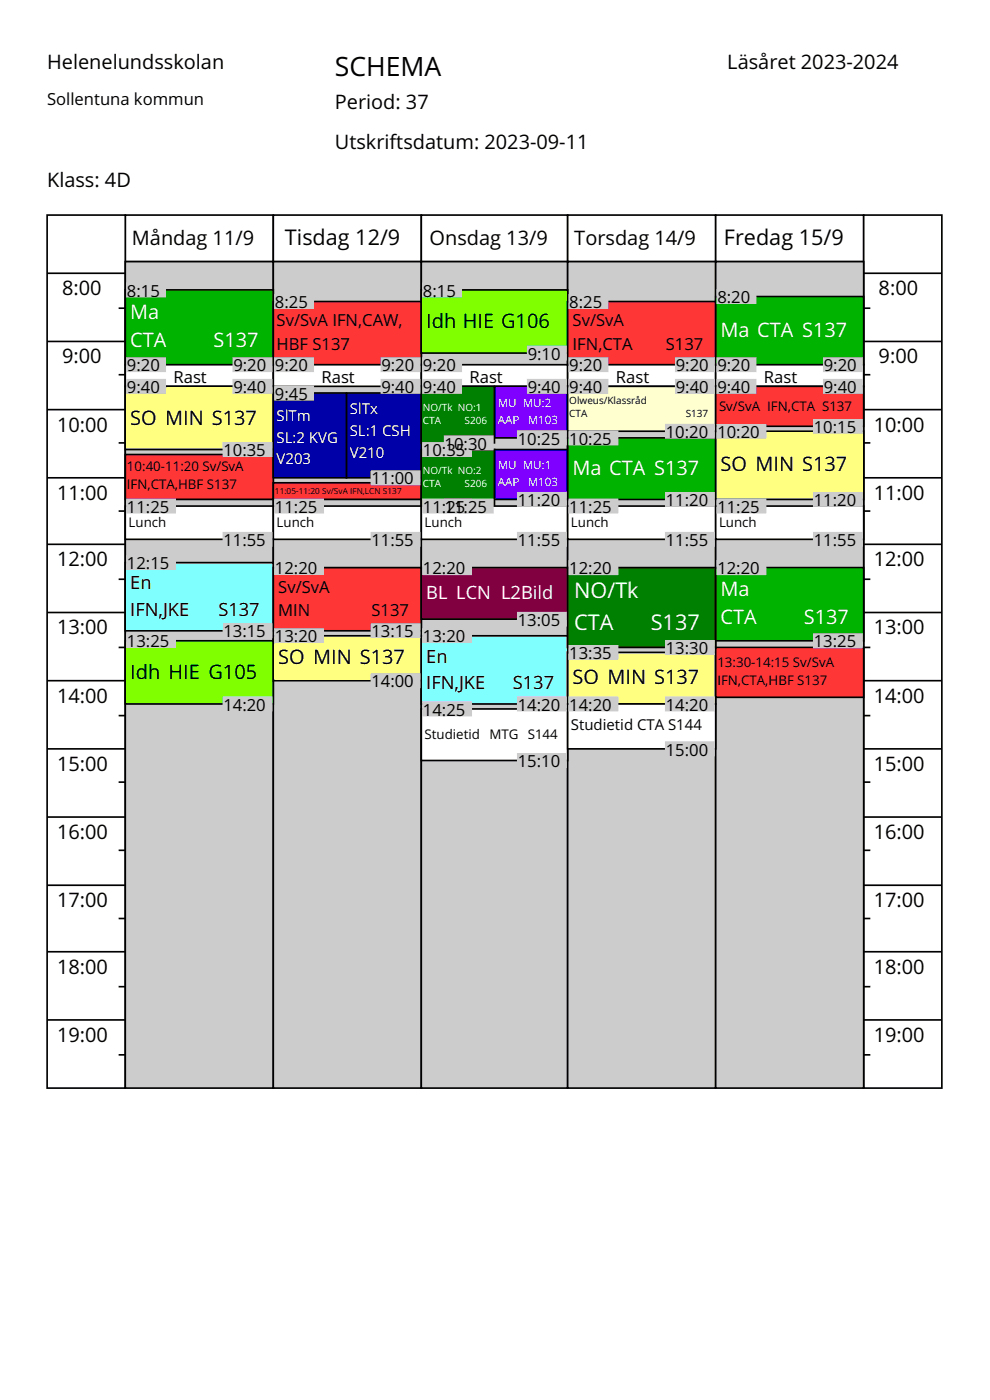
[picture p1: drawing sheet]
<svg xmlns="http://www.w3.org/2000/svg" width="210mm" height="297mm" viewBox="0 0 210 297" stroke-linecap="round" stroke-linejoin="round" font-family="sans-serif">
<defs><g id="words">
<text font-size="5.6" x="71" y="16.2">SCHEMA</text>
<g font-size="4.6">
<text x="60.4" y="52.1">Tisdag 12/9</text>
<text x="153.6" y="52.1">Fredag 15/9</text>
</g>
<g font-size="4.6" fill="#fff">
<text x="121.8" y="126.9">NO/Tk</text>
<text x="121.8" y="133.6">CTA</text>
<text x="138.1" y="133.6">S137</text>
</g>
<g font-size="4.2">
<text x="10" y="14.7">Helenelundsskolan</text>
<text x="154.3" y="14.7">Läsåret 2023-2024</text>
<text x="71" y="23.1">Period: 37</text>
<text x="71" y="31.6">Utskriftsdatum: 2023-09-11</text>
<text x="10" y="39.7">Klass: 4D</text>
<text x="28" y="52">Måndag 11/9</text>
<text x="91.1" y="52">Onsdag 13/9</text>
<text x="121.8" y="52">Torsdag 14/9</text>
<text x="13.2" y="62.6">8:00</text>
<text x="186.4" y="62.6">8:00</text>
<text x="90.4" y="69.7">Idh HIE G106</text>
<text x="13.2" y="77.1">9:00</text>
<text x="186.4" y="77.1">9:00</text>
<text x="12.1" y="91.6">10:00</text>
<text x="27.6" y="90.1">SO MIN S137</text>
<text x="185.3" y="91.6">10:00</text>
<text x="152.9" y="100">SO MIN S137</text>
<text x="12.1" y="106">11:00</text>
<text x="185.3" y="106">11:00</text>
<text x="12.1" y="120.1">12:00</text>
<text x="185.3" y="120.1">12:00</text>
<text x="12.1" y="134.6">13:00</text>
<text x="185.3" y="134.6">13:00</text>
<text x="59" y="140.9">SO MIN S137</text>
<text x="12.1" y="149.1">14:00</text>
<text x="27.6" y="144.1">Idh HIE G105</text>
<text x="121.5" y="145.2">SO MIN S137</text>
<text x="185.3" y="149.1">14:00</text>
<text x="12.1" y="163.5">15:00</text>
<text x="185.3" y="163.5">15:00</text>
<text x="12.1" y="178">16:00</text>
<text x="185.3" y="178">16:00</text>
<text x="12.1" y="192.5">17:00</text>
<text x="185.3" y="192.5">17:00</text>
<text x="12.1" y="206.6">18:00</text>
<text x="185.3" y="206.6">18:00</text>
<text x="12.1" y="221">19:00</text>
<text x="185.3" y="221">19:00</text>
</g>
<g font-size="4.2" fill="#fff">
<text x="27.6" y="67.6">Ma</text>
<text x="152.9" y="71.4">Ma CTA S137</text>
<text x="27.6" y="73.6">CTA</text>
<text x="45.3" y="73.6">S137</text>
<text x="121.5" y="100.7">Ma CTA S137</text>
<text x="152.9" y="126.5">Ma</text>
<text x="152.9" y="132.5">CTA</text>
<text x="170.5" y="132.5">S137</text>
</g>
<g font-size="3.9">
<text x="27.6" y="125">En</text>
<text x="27.6" y="130.7">IFN,JKE</text>
<text x="46.3" y="130.7">S137</text>
<text x="90.4" y="140.6">En</text>
<text x="90.4" y="146.2">IFN,JKE</text>
<text x="108.8" y="146.2">S137</text>
</g>
<text font-size="3.9" fill="#fff" x="90.4" y="127.2">BL LCN L2Bild</text>
<g font-size="3.5">
<text x="10" y="22.3">Sollentuna kommun</text>
<text x="26.9" y="62.9">8:15</text>
<text x="58.3" y="65.4">8:25</text>
<text x="89.7" y="62.9">8:15</text>
<text x="120.8" y="65.4">8:25</text>
<text x="152.2" y="64.3">8:20</text>
<text x="58.7" y="69.3">Sv/SvA IFN,CAW,</text>
<text x="121.5" y="69.3">Sv/SvA</text>
<text x="58.7" y="74.2">HBF S137</text>
<text x="111.9" y="76.3">9:10</text>
<text x="121.5" y="74.2">IFN,CTA</text>
<text x="141.2" y="74.2">S137</text>
<text x="26.9" y="78.8">9:20</text>
<text x="26.9" y="83.4">9:40</text>
<text x="36.8" y="81.3">Rast</text>
<text x="49.5" y="78.8">9:20</text>
<text x="49.5" y="83.4">9:40</text>
<text x="58.3" y="78.8">9:20</text>
<text x="68.2" y="81.3">Rast</text>
<text x="80.9" y="78.8">9:20</text>
<text x="80.9" y="83.4">9:40</text>
<text x="89.7" y="78.8">9:20</text>
<text x="89.7" y="83.4">9:40</text>
<text x="99.6" y="81.3">Rast</text>
<text x="111.9" y="83.4">9:40</text>
<text x="120.8" y="78.8">9:20</text>
<text x="120.8" y="83.4">9:40</text>
<text x="130.6" y="81.3">Rast</text>
<text x="143.3" y="78.8">9:20</text>
<text x="143.3" y="83.4">9:40</text>
<text x="152.2" y="78.8">9:20</text>
<text x="152.2" y="83.4">9:40</text>
<text x="162" y="81.3">Rast</text>
<text x="174.7" y="78.8">9:20</text>
<text x="174.7" y="83.4">9:40</text>
<text x="58.3" y="84.8">9:45</text>
<text x="94.3" y="95.4">10:30</text>
<text x="109.8" y="94.3">10:25</text>
<text x="120.8" y="94.3">10:25</text>
<text x="141.2" y="92.9">10:20</text>
<text x="152.2" y="92.9">10:20</text>
<text x="172.6" y="91.8">10:15</text>
<text x="47.4" y="96.8">10:35</text>
<text x="89.7" y="96.8">10:35</text>
<text x="78.8" y="102.8">11:00</text>
<text x="109.8" y="107.4">11:20</text>
<text x="141.2" y="107.4">11:20</text>
<text x="172.6" y="107.4">11:20</text>
<text x="26.9" y="108.8">11:25</text>
<text x="58.3" y="108.8">11:25</text>
<text x="89.7" y="108.8">11:25</text>
<text x="94.3" y="108.8">11:25</text>
<text x="120.8" y="108.8">11:25</text>
<text x="152.2" y="108.8">11:25</text>
<text x="47.4" y="115.8">11:55</text>
<text x="78.8" y="115.8">11:55</text>
<text x="109.8" y="115.8">11:55</text>
<text x="141.2" y="115.8">11:55</text>
<text x="172.6" y="115.8">11:55</text>
<text x="26.9" y="120.8">12:15</text>
<text x="58.3" y="121.8">12:20</text>
<text x="59" y="125.7">Sv/SvA</text>
<text x="89.7" y="121.8">12:20</text>
<text x="120.8" y="121.8">12:20</text>
<text x="152.2" y="121.8">12:20</text>
<text x="59" y="130.6">MIN</text>
<text x="78.8" y="130.6">S137</text>
<text x="26.9" y="137.3">13:25</text>
<text x="47.4" y="135.2">13:15</text>
<text x="58.3" y="136.3">13:20</text>
<text x="78.8" y="135.2">13:15</text>
<text x="89.7" y="136.3">13:20</text>
<text x="109.8" y="132.8">13:05</text>
<text x="172.6" y="137.3">13:25</text>
<text x="120.8" y="139.8">13:35</text>
<text x="141.2" y="138.8">13:30</text>
<text x="78.8" y="145.8">14:00</text>
<text x="47.4" y="150.8">14:20</text>
<text x="89.7" y="151.8">14:25</text>
<text x="109.8" y="150.8">14:20</text>
<text x="120.8" y="150.8">14:20</text>
<text x="141.2" y="150.8">14:20</text>
<text x="141.2" y="160.3">15:00</text>
<text x="109.8" y="162.7">15:10</text>
</g>
<g font-size="3.2" fill="#fff">
<text x="58.7" y="89.3">SlTm</text>
<text x="74.2" y="87.9">SlTx</text>
<text x="58.7" y="93.9">SL:2 KVG</text>
<text x="74.2" y="92.5">SL:1 CSH</text>
<text x="58.7" y="98.5">V203</text>
<text x="74.2" y="97.1">V210</text>
</g>
<text font-size="3.2" x="121.1" y="155">Studietid CTA S144</text>
<g font-size="2.8">
<text x="152.5" y="87.2">Sv/SvA IFN,CTA S137</text>
<text x="26.9" y="99.9">10:40-11:20 Sv/SvA</text>
<text x="26.9" y="103.8">IFN,CTA,HBF S137</text>
<text x="27.3" y="111.9">Lunch</text>
<text x="58.7" y="111.9">Lunch</text>
<text x="90.1" y="111.9">Lunch</text>
<text x="121.1" y="111.9">Lunch</text>
<text x="152.5" y="111.9">Lunch</text>
<text x="152.2" y="141.5">13:30-14:15 Sv/SvA</text>
<text x="152.2" y="145.4">IFN,CTA,HBF S137</text>
<text x="90.1" y="156.7">Studietid</text>
<text x="103.8" y="156.7">MTG S144</text>
</g>
<g font-size="2.5" fill="#fff">
<text x="105.6" y="86.4">MU MU:2</text>
<text x="105.6" y="90">AAP</text>
<text x="111.9" y="90">M103</text>
<text x="105.6" y="99.5">MU MU:1</text>
<text x="105.6" y="103">AAP</text>
<text x="111.9" y="103">M103</text>
</g>
<g font-size="2.1" fill="#fff">
<text x="89.7" y="87.1">NO/Tk NO:1</text>
<text x="89.7" y="89.9">CTA</text>
<text x="98.5" y="89.9">S206</text>
<text x="89.7" y="100.5">NO/Tk NO:2</text>
<text x="89.7" y="103.3">CTA</text>
<text x="98.5" y="103.3">S206</text>
</g>
<g font-size="2.1">
<text x="120.8" y="85.7">Olweus/Klassråd</text>
<text x="120.8" y="88.5">CTA</text>
<text x="145.5" y="88.5">S137</text>
</g>
<text font-size="1.8" x="58.3" y="104.7">11:05-11:20 Sv/SvA IFN,LCN S137</text>
</g></defs>
<g fill="#fff" stroke="#fff" stroke-width=".35">
<path d="M10 10h189.8v35.6h-189.8z"/>
<path d="M10 231.2h189.8v55.4h-189.8z"/>
</g>
<g fill="#fff" stroke="#000" stroke-width=".35">
<path d="M26.6 45.6h31.4v9.9h-31.4z"/>
<path d="M58 45.6h31.4v9.9h-31.4z"/>
<path d="M89.4 45.6h31v9.9h-31z"/>
<path d="M120.4 45.6h31.4v9.9h-31.4z"/>
<path d="M151.8 45.6h31.4v9.9h-31.4z"/>
<path d="M10 45.6h16.6v185.2h-16.6z"/>
</g>
<g fill="#ccc" stroke="#000" stroke-width=".35">
<path d="M26.6 55.5h31.4v175.3h-31.4z"/>
<path d="M58 55.5h31.4v175.3h-31.4z"/>
<path d="M89.4 55.5h31v175.3h-31z"/>
<path d="M120.4 55.5h31.4v175.3h-31.4z"/>
</g>
<path d="M183.2 45.6h16.6v185.2h-16.6z" fill="#fff" stroke="#000" stroke-width=".35"/>
<path d="M151.8 55.5h31.4v175.3h-31.4z" fill="#ccc" stroke="#000" stroke-width=".35"/>
<path d="M26.6 61.5h31.4v15.9h-31.4z" fill="#00b300" stroke="#000" stroke-width=".35"/>
<path d="M26.6 77.4h31.4v4.6h-31.4z" fill="#fff" stroke="#000" stroke-width=".35"/>
<path d="M26.6 82h31.4v13.4h-31.4z" fill="#ffff80" stroke="#000" stroke-width=".35"/>
<path d="M26.6 96.4h31.4v9.5h-31.4z" fill="#ff3636" stroke="#000" stroke-width=".35"/>
<path d="M26.6 107.4h31.4v7h-31.4z" fill="#fff" stroke="#000" stroke-width=".35"/>
<path d="M26.6 119.4h31.4v14.4h-31.4z" fill="#80ffff" stroke="#000" stroke-width=".35"/>
<path d="M26.6 135.9h31.4v13.4h-31.4z" fill="#80ff00" stroke="#000" stroke-width=".35"/>
<path d="M58 64h31.4v13.4h-31.4z" fill="#ff3636" stroke="#000" stroke-width=".35"/>
<path d="M58 77.4h31.4v4.6h-31.4z" fill="#fff" stroke="#000" stroke-width=".35"/>
<path d="M58 83.4h15.5v18h-15.5z" fill="#0000a8" stroke="#000" stroke-width=".35"/>
<path d="M58 102.4h31.4v3.5h-31.4z" fill="#ff3636" stroke="#000" stroke-width=".35"/>
<path d="M58 107.4h31.4v7h-31.4z" fill="#fff" stroke="#000" stroke-width=".35"/>
<path d="M58 120.4h31.4v13.4h-31.4z" fill="#ff3636" stroke="#000" stroke-width=".35"/>
<path d="M58 134.9h31.4v9.5h-31.4z" fill="#ffff80" stroke="#000" stroke-width=".35"/>
<path d="M73.5 83.4h15.9v18h-15.9z" fill="#0000a8" stroke="#000" stroke-width=".35"/>
<path d="M89.4 61.5h31v13.4h-31z" fill="#80ff00" stroke="#000" stroke-width=".35"/>
<path d="M89.4 77.4h31v4.6h-31z" fill="#fff" stroke="#000" stroke-width=".35"/>
<g fill="#008000" stroke="#000" stroke-width=".35">
<path d="M89.4 82h15.5v12h-15.5z"/>
<path d="M89.4 95.4h15.5v12h-15.5z"/>
</g>
<path d="M89.4 107.4h31v7h-31z" fill="#fff" stroke="#000" stroke-width=".35"/>
<path d="M89.4 120.4h31v10.9h-31z" fill="#800040" stroke="#000" stroke-width=".35"/>
<path d="M89.4 134.9h31v14.4h-31z" fill="#80ffff" stroke="#000" stroke-width=".35"/>
<path d="M89.4 150.4h31v10.9h-31z" fill="#fff" stroke="#000" stroke-width=".35"/>
<g fill="#8000ff" stroke="#000" stroke-width=".35">
<path d="M104.9 82h15.5v10.9h-15.5z"/>
<path d="M104.9 95.4h15.5v10.5h-15.5z"/>
</g>
<path d="M120.4 64h31.4v13.4h-31.4z" fill="#ff3636" stroke="#000" stroke-width=".35"/>
<path d="M120.4 77.4h31.4v4.6h-31.4z" fill="#fff" stroke="#000" stroke-width=".35"/>
<path d="M120.4 82h31.4v9.5h-31.4z" fill="#ffffcf" stroke="#000" stroke-width=".35"/>
<path d="M120.4 92.9h31.4v13h-31.4z" fill="#00b300" stroke="#000" stroke-width=".35"/>
<path d="M120.4 107.4h31.4v7h-31.4z" fill="#fff" stroke="#000" stroke-width=".35"/>
<path d="M120.4 120.4h31.4v16.9h-31.4z" fill="#008000" stroke="#000" stroke-width=".35"/>
<path d="M120.4 138.4h31.4v10.9h-31.4z" fill="#ffff80" stroke="#000" stroke-width=".35"/>
<path d="M120.4 149.3h31.4v9.6h-31.4z" fill="#fff" stroke="#000" stroke-width=".35"/>
<path d="M151.8 62.9h31.4v14.5h-31.4z" fill="#00b300" stroke="#000" stroke-width=".35"/>
<path d="M151.8 77.4h31.4v4.6h-31.4z" fill="#fff" stroke="#000" stroke-width=".35"/>
<path d="M151.8 82h31.4v8.4h-31.4z" fill="#ff3636" stroke="#000" stroke-width=".35"/>
<path d="M151.8 91.5h31.4v14.4h-31.4z" fill="#ffff80" stroke="#000" stroke-width=".35"/>
<path d="M151.8 107.4h31.4v7h-31.4z" fill="#fff" stroke="#000" stroke-width=".35"/>
<path d="M151.8 120.4h31.4v15.5h-31.4z" fill="#00b300" stroke="#000" stroke-width=".35"/>
<path d="M151.8 137.3h31.4v10.6h-31.4z" fill="#ff3636" stroke="#000" stroke-width=".35"/>
<g fill="#ccc" stroke="#ccc" stroke-width=".35">
<path d="M26.9 60.1h8.1v2.8h-8.1z"/>
<path d="M49.5 76h8.1v2.8h-8.1z"/>
<path d="M26.9 76h8.1v2.8h-8.1z"/>
<path d="M49.5 80.5h8.1v2.9h-8.1z"/>
<path d="M26.9 80.5h8.1v2.9h-8.1z"/>
<path d="M47.4 94h10.2v2.8h-10.2z"/>
<path d="M26.9 105.9h10.3v2.9h-10.3z"/>
<path d="M47.4 113h10.2v2.8h-10.2z"/>
<path d="M26.9 117.9h10.3v2.9h-10.3z"/>
<path d="M47.4 132.4h10.2v2.8h-10.2z"/>
<path d="M26.9 134.5h10.3v2.8h-10.3z"/>
<path d="M47.4 147.9h10.2v2.9h-10.2z"/>
<path d="M58.3 62.6h8.1v2.8h-8.1z"/>
<path d="M80.9 76h8.1v2.8h-8.1z"/>
<path d="M58.3 76h8.1v2.8h-8.1z"/>
<path d="M80.9 80.5h8.1v2.9h-8.1z"/>
<path d="M58.3 82h8.1v2.8h-8.1z"/>
<path d="M78.8 100h10.2v2.8h-10.2z"/>
<path d="M58.3 105.9h10.3v2.9h-10.3z"/>
<path d="M78.8 113h10.2v2.8h-10.2z"/>
<path d="M58.3 119h10.3v2.8h-10.3z"/>
<path d="M78.8 132.4h10.2v2.8h-10.2z"/>
<path d="M58.3 133.5h10.3v2.8h-10.3z"/>
<path d="M78.8 143h10.2v2.8h-10.2z"/>
<path d="M89.7 60.1h8.1v2.8h-8.1z"/>
<path d="M111.9 73.5h8.2v2.8h-8.2z"/>
<path d="M89.7 76h8.1v2.8h-8.1z"/>
<path d="M111.9 80.5h8.2v2.9h-8.2z"/>
<path d="M89.7 80.5h8.1v2.9h-8.1z"/>
<path d="M94.3 92.5h10.2v2.9h-10.2z"/>
<path d="M109.8 91.5h10.3v2.8h-10.3z"/>
<path d="M89.7 94h10.3v2.8h-10.3z"/>
<path d="M94.3 105.9h10.2v2.9h-10.2z"/>
<path d="M109.8 104.5h10.3v2.9h-10.3z"/>
<path d="M89.7 105.9h10.3v2.9h-10.3z"/>
<path d="M109.8 113h10.3v2.8h-10.3z"/>
<path d="M89.7 119h10.3v2.8h-10.3z"/>
<path d="M109.8 129.9h10.3v2.9h-10.3z"/>
<path d="M89.7 133.5h10.3v2.8h-10.3z"/>
<path d="M109.8 147.9h10.3v2.9h-10.3z"/>
<path d="M89.7 149h10.3v2.8h-10.3z"/>
<path d="M109.8 159.9h10.3v2.8h-10.3z"/>
<path d="M120.8 62.6h8.1v2.8h-8.1z"/>
<path d="M143.3 76h8.2v2.8h-8.2z"/>
<path d="M120.8 76h8.1v2.8h-8.1z"/>
<path d="M143.3 80.5h8.2v2.9h-8.2z"/>
<path d="M120.8 80.5h8.1v2.9h-8.1z"/>
<path d="M141.2 90.1h10.3v2.8h-10.3z"/>
<path d="M120.8 91.5h10.2v2.8h-10.2z"/>
<path d="M141.2 104.5h10.3v2.9h-10.3z"/>
<path d="M120.8 105.9h10.2v2.9h-10.2z"/>
<path d="M141.2 113h10.3v2.8h-10.3z"/>
<path d="M120.8 119h10.2v2.8h-10.2z"/>
<path d="M141.2 135.9h10.3v2.9h-10.3z"/>
<path d="M120.8 137h10.2v2.8h-10.2z"/>
<path d="M141.2 147.9h10.3v2.9h-10.3z"/>
<path d="M120.8 147.9h10.2v2.9h-10.2z"/>
<path d="M141.2 157.5h10.3v2.8h-10.3z"/>
<path d="M152.2 61.5h8.1v2.8h-8.1z"/>
<path d="M174.7 76h8.2v2.8h-8.2z"/>
<path d="M152.2 76h8.1v2.8h-8.1z"/>
<path d="M174.7 80.5h8.2v2.9h-8.2z"/>
<path d="M152.2 80.5h8.1v2.9h-8.1z"/>
<path d="M172.6 89h10.3v2.8h-10.3z"/>
<path d="M152.2 90.1h10.2v2.8h-10.2z"/>
<path d="M172.6 104.5h10.3v2.9h-10.3z"/>
<path d="M152.2 105.9h10.2v2.9h-10.2z"/>
<path d="M172.6 113h10.3v2.8h-10.3z"/>
<path d="M152.2 119h10.2v2.8h-10.2z"/>
<path d="M172.6 134.5h10.3v2.8h-10.3z"/>
</g>
<g fill="none" stroke="#000" stroke-width=".35">
<path d="M10 58h16.6M183.2 58h16.6M10 72.4h16.6M25.2 65.4h1.4M25.2 79.5h1.4M183.2 65.4h1.4M183.2 72.4h16.6M183.2 79.5h1.4M10 86.9h16.6M25.2 94h1.4M183.2 86.9h16.6M183.2 94h1.4"/>
<path d="M10 101.4h16.6M10 115.5h16.6M25.2 108.4h1.4M183.2 101.4h16.6M183.2 108.4h1.4M183.2 115.5h16.6M10 129.9h16.6M25.2 122.9h1.4M25.2 137.3h1.4M183.2 122.9h1.4M183.2 129.9h16.6M183.2 137.3h1.4"/>
<path d="M10 144.4h16.6M10 158.9h16.6M25.2 151.8h1.4M183.2 144.4h16.6M183.2 151.8h1.4M183.2 158.9h16.6M10 173.3h16.6M25.2 165.9h1.4M183.2 165.9h1.4M183.2 173.3h16.6M10 187.8h16.6M25.2 180.4h1.4"/>
<path d="M25.2 194.9h1.4M183.2 180.4h1.4M183.2 187.8h16.6M183.2 194.9h1.4M10 201.9h16.6M10 216.4h16.6M25.2 209.3h1.4M183.2 201.9h16.6M183.2 209.3h1.4M183.2 216.4h16.6M25.2 223.8h1.4M183.2 223.8h1.4"/>
</g>
<use href="#words"/>
</svg>
